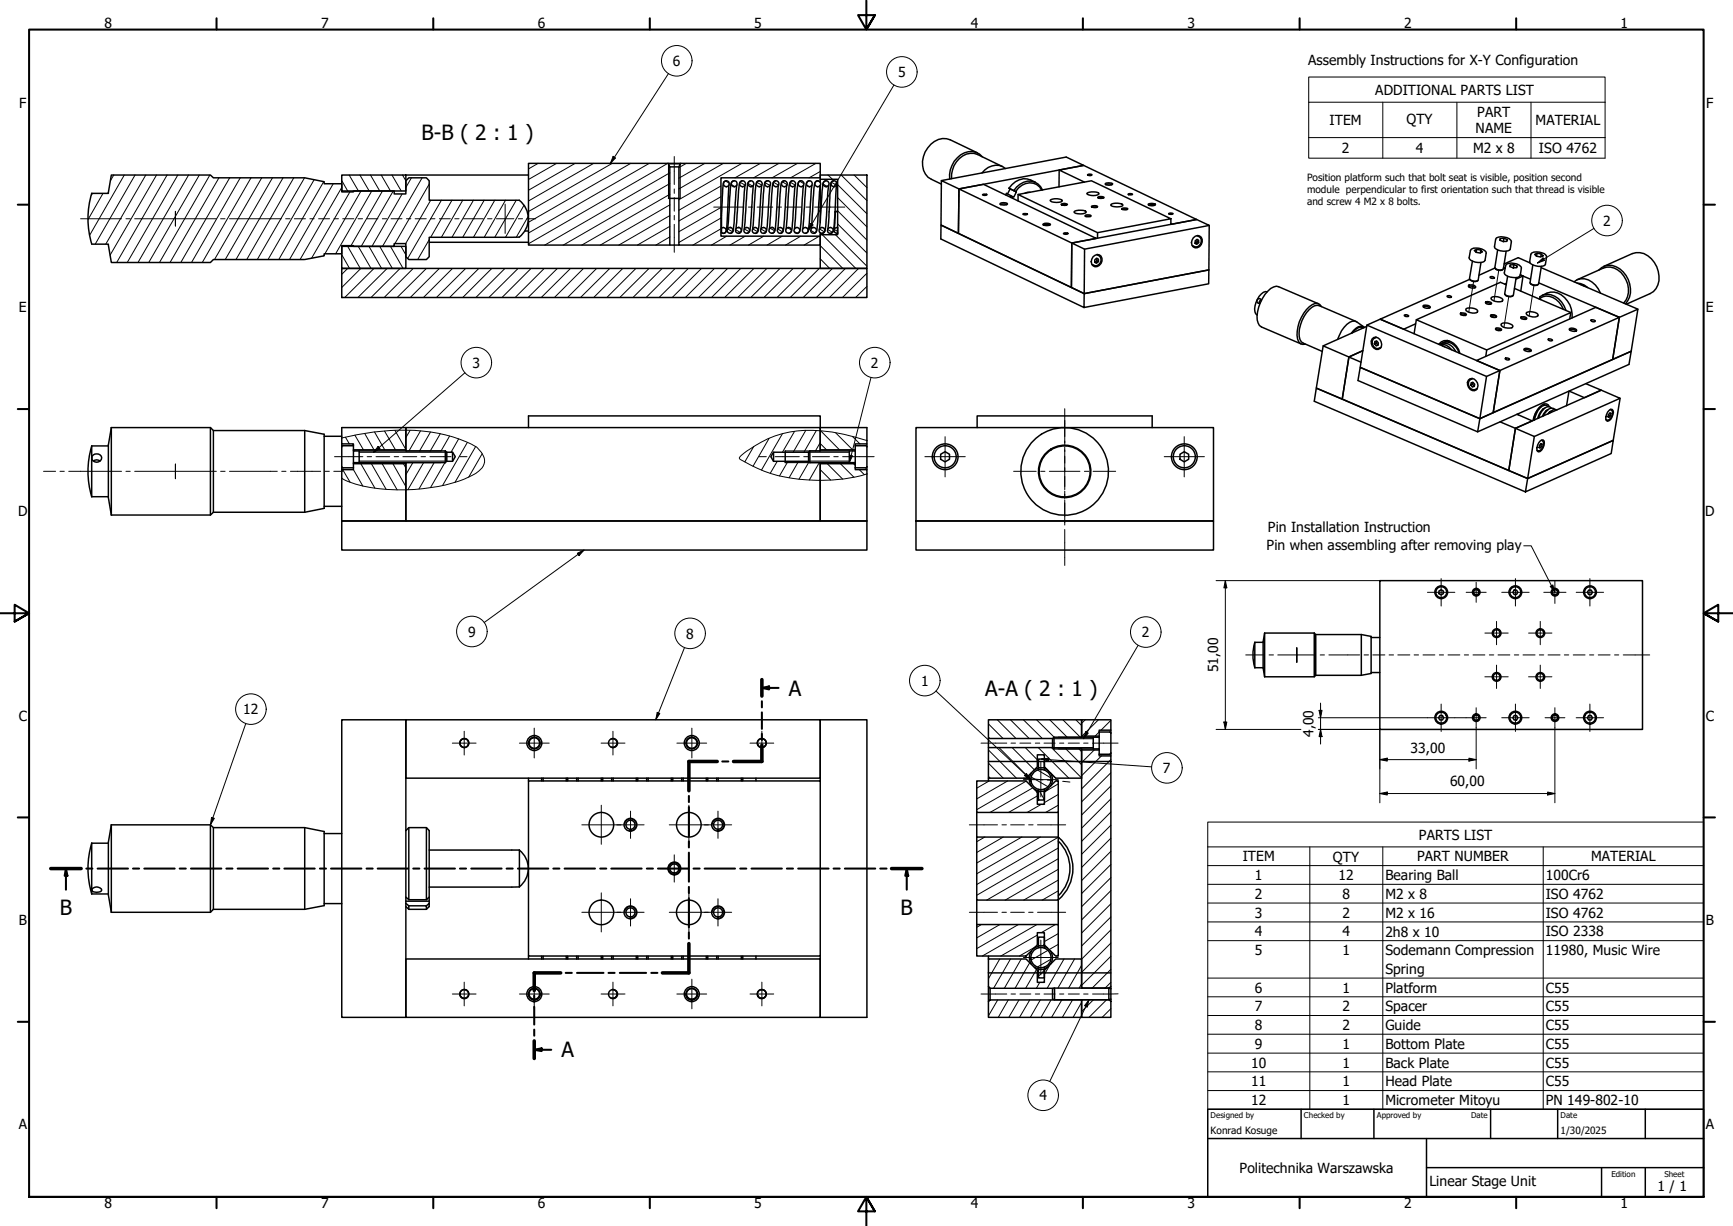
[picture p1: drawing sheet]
<svg xmlns="http://www.w3.org/2000/svg" width="594mm" height="420mm" viewBox="0 0 594 420" stroke-linecap="round" stroke-linejoin="round" font-family="sans-serif">
<defs><g id="words">
<g font-size="7.2">
<text x="144.5" y="48">B-B ( 2 : 1 )</text>
<text x="270.4" y="238.4">A</text>
<text x="337.7" y="238.7">A-A ( 2 : 1 )</text>
<text x="20.5" y="313.6">B</text>
<text x="308.7" y="313.6">B</text>
<text x="192.5" y="362.4">A</text>
</g>
<g font-size="4.8">
<text x="35.8" y="9.8">8</text>
<text x="110" y="9.8">7</text>
<text x="184.3" y="9.8">6</text>
<text x="258.6" y="9.8">5</text>
<text x="332.8" y="9.8">4</text>
<text x="407" y="9.8">3</text>
<text x="481.3" y="9.8">2</text>
<text x="555.6" y="9.8">1</text>
<text x="230.7" y="22.6">6</text>
<text x="448.4" y="22.4">Assembly Instructions for X-Y Configuration</text>
<text x="307.8" y="26.4">5</text>
<text x="471.4" y="32.4">ADDITIONAL PARTS LIST</text>
<text x="6.6" y="36.9">F</text>
<text x="506.4" y="40">PART</text>
<text x="584.9" y="36.9">F</text>
<text x="455.8" y="42.8">ITEM</text>
<text x="482.2" y="42.4">QTY</text>
<text x="505.8" y="45.7">NAME</text>
<text x="526.4" y="42.8">MATERIAL</text>
<text x="460" y="52.5">2</text>
<text x="485.4" y="52.4">4</text>
<text x="505" y="52.4">M2 x 8</text>
<text x="527.6" y="52.4">ISO 4762</text>
<text x="549.6" y="77.3">2</text>
<text x="6.5" y="106.9">E</text>
<text x="584.8" y="106.9">E</text>
<text x="162" y="126.1">3</text>
<text x="298.6" y="126.1">2</text>
<text x="6.2" y="176.9">D</text>
<text x="584.5" y="176.9">D</text>
<text x="434.7" y="182.3">Pin Installation Instruction</text>
<text x="434.2" y="188.4">Pin when assembling after removing play</text>
<text x="160.5" y="218.2">9</text>
<text x="235.3" y="218.9">8</text>
<text x="391.5" y="218.4">2</text>
<text x="417.6" y="230.4" transform="rotate(-90 417.6 230.4)">51,00</text>
<text x="315.7" y="235">1</text>
<text x="83.4" y="244.8">12</text>
<text x="6.4" y="246.9">C</text>
<text x="584.7" y="246.9">C</text>
<text x="450.3" y="252.6" transform="rotate(-90 450.3 252.6)">4,00</text>
<text x="483.6" y="257.9">33,00</text>
<text x="398.7" y="264.9">7</text>
<text x="497.1" y="269.5">60,00</text>
<text x="486.4" y="287.8">PARTS LIST</text>
<text x="426" y="295.2">ITEM</text>
<text x="456.9" y="295.3">QTY</text>
<text x="485.8" y="295.2">PART NUMBER</text>
<text x="545.4" y="295.2">MATERIAL</text>
<text x="430.2" y="301.6">1</text>
<text x="458.9" y="301.7">12</text>
<text x="474.9" y="301.7">Bearing Ball</text>
<text x="529.9" y="301.7">100Cr6</text>
<text x="430.2" y="308.1">2</text>
<text x="460.2" y="308.1">8</text>
<text x="474.9" y="308.1">M2 x 8</text>
<text x="529.9" y="308.1">ISO 4762</text>
<text x="6.4" y="316.9">B</text>
<text x="430.2" y="314.5">3</text>
<text x="460.2" y="314.5">2</text>
<text x="474.9" y="314.5">M2 x 16</text>
<text x="529.9" y="314.5">ISO 4762</text>
<text x="584.7" y="316.9">B</text>
<text x="430.2" y="320.9">4</text>
<text x="460.2" y="320.9">4</text>
<text x="474.9" y="321">2h8 x 10</text>
<text x="529.9" y="320.9">ISO 2338</text>
<text x="430.2" y="327.3">5</text>
<text x="460.2" y="327.3">1</text>
<text x="474.9" y="327.4">Sodemann Compression</text>
<text x="529.9" y="327.3">11980, Music Wire</text>
<text x="474.9" y="333.8">Spring</text>
<text x="430.2" y="340.2">6</text>
<text x="460.2" y="340.1">1</text>
<text x="474.9" y="340.3">Platform</text>
<text x="529.9" y="340.2">C55</text>
<text x="430.2" y="346.6">7</text>
<text x="460.2" y="346.6">2</text>
<text x="474.9" y="346.6">Spacer</text>
<text x="529.9" y="346.6">C55</text>
<text x="430.2" y="353">8</text>
<text x="460.2" y="353">2</text>
<text x="474.9" y="353.1">Guide</text>
<text x="529.9" y="353">C55</text>
<text x="430.2" y="359.5">9</text>
<text x="460.2" y="359.5">1</text>
<text x="474.9" y="359.5">Bottom Plate</text>
<text x="529.9" y="359.5">C55</text>
<text x="428.9" y="365.9">10</text>
<text x="460.2" y="365.9">1</text>
<text x="474.9" y="365.9">Back Plate</text>
<text x="529.9" y="365.9">C55</text>
<text x="356.3" y="377.1">4</text>
<text x="428.9" y="372.3">11</text>
<text x="460.2" y="372.3">1</text>
<text x="474.9" y="372.3">Head Plate</text>
<text x="529.9" y="372.3">C55</text>
<text x="428.9" y="378.8">12</text>
<text x="460.2" y="378.7">1</text>
<text x="474.9" y="378.7">Micrometer Mitoyu</text>
<text x="529.9" y="378.8">PN 149-802-10</text>
<text x="6.4" y="386.9">A</text>
<text x="584.7" y="386.9">A</text>
<text x="424.9" y="402">Politechnika Warszawska</text>
<text x="490" y="406.4">Linear Stage Unit</text>
<text x="568.2" y="408.1">1 / 1</text>
<text x="35.8" y="414.1">8</text>
<text x="110" y="414.1">7</text>
<text x="184.3" y="414.1">6</text>
<text x="258.6" y="414.1">5</text>
<text x="332.8" y="414.1">4</text>
<text x="407" y="414.1">3</text>
<text x="481.3" y="414.1">2</text>
<text x="555.6" y="414.1">1</text>
</g>
<g font-size="3.4">
<text x="448.1" y="62">Position platform such that bolt seat is visible, position second</text>
<text x="448.1" y="66.1">module perpendicular to first orientation such that thread is visible</text>
<text x="448.1" y="70.3">and screw 4 M2 x 8 bolts.</text>
<text x="415" y="388.5">Konrad Kosuge</text>
<text x="535" y="388.6">1/30/2025</text>
</g>
<g font-size="2.7">
<text x="415" y="383.3">Designed by</text>
<text x="447" y="383.3">Checked by</text>
<text x="472" y="383.3">Approved by</text>
<text x="504.3" y="383.1">Date</text>
<text x="535" y="383.1">Date</text>
<text x="552.4" y="403.3">Edition</text>
<text x="570.5" y="403.3">Sheet</text>
</g>
</g></defs>
<!-- layer: Hatch (ISO) -->
<g fill="none" stroke="#000" stroke-width=".34">
<path d="M39 60l-1.2 2M42.6 60l-11.9 20.6M46.3 60l-13.7 23.7M50 60l-13.7 23.7M53.7 60l-16 27.5M57.3 60l-17.3 30M61 60l-17.4 30M64.6 60l-17.3 30M68.3 60l-17.3 30M71.9 60l-17.2 30M119.7 60l3.2 5.4M123.4 60l3.2 5.4"/>
<path d="M127 60l3.2 5.4M130.7 60l3.2 5.4M134.4 60l3.1 5.4M138 60l1.1 2M184.5 56l-3.3 1.9M190.8 56l-9.6 5.5M197.2 56l-16 9.2M203.5 56l-22.3 12.9M209.9 56l-28.7 16.5M216.2 56l-35 20.2M222.6 56l-41.4 23.9M228.9 56l-47.7 27.5"/>
<path d="M229.6 59.2l-42.8 24.8M235.3 56l-2.6 1.4M241.6 56l-8.9 5.1M248 56l-15.3 8.7M254.3 56l-21.6 12.4M260.7 56l-8.7 4.9M267 56l-8.7 4.9M273.4 56l-8.7 4.9M279.7 56l-8.7 4.9M281.2 58.8l-3.8 2.1M283.8 60l1.6 1.4M288.4 60l8.8 8.7"/>
<path d="M292.8 60l4.4 4.3M31.7 66.3l-.4 .6M35.3 66.3l-5.1 8.9M75.1 60.9l-16.8 29.1M78.7 60.9l-16.7 29.1M82.4 60.9l-16.7 29.1M86 60.9l-16.7 29.1M89.7 60.9l-16.2 28M93.4 60.9l-16.2 28M97 60.9l-16.1 28M100.7 60.9l-16.1 28M104.4 60.9l-16.2 28"/>
<path d="M107.7 61.6l-15.8 27.3M111 62.2l-15.4 26.7M114.2 63l-14.9 25.9M117.2 64.2l-14.3 24.7M117.2 61.9l2 3.5M120 65.8l-13.2 22.7M123.8 65.4l-12.4 21.6M127.4 65.4l-12.3 21.6M131.1 65.4l-10.8 18.8M134.8 65.4l-11 19M137.9 66.5l-10.4 17.9M141 60.9l-1.9 3.3"/>
<path d="M144.7 60.9l-13.6 23.5M147.1 63.1l-11.7 20.4M147.6 68.6l-8.5 14.9M151.3 68.6l-11.5 20M154.9 68.6l-7.3 12.7M158.6 68.6l-7.3 12.7M162.3 68.6l-7.4 12.7M166 68.6l-7.4 12.7M169.6 68.6l-7.3 12.7M173.3 68.6l-7.3 12.7M177 68.6l-7.4 12.7M179.6 70.3l-6.3 11"/>
<path d="M181 74.2l-4 7.1M229.6 77.6l-11.1 6.4M229.6 73.9l-17.4 10.1M229.6 70.2l-23.8 13.8M229.6 66.6l-30.1 17.4M229.6 62.9l-36.5 21.1M247.1 78.4l-9.5 5.6M247.1 74.7l-14.4 8.4M247.1 71.1l-14.4 8.3M247.1 67.4l-14.4 8.3M247.1 63.7l-14.4 8.4M247.3 79.6l.6 .3"/>
<path d="M248.7 62l1.3 .8M249.4 78.5l1.7 .9M250.8 63.3l1 .6M252.2 78.7l1.6 1M253.7 62.5l1.7 .9M255.1 78.5l1.8 .9M256.4 62.8l1.6 1M258.1 78.5l1.6 .9M259.4 62.5l1.7 .9M260.9 78.5l1.7 1M262.3 62.6l1.6 .9M264 78.2l1.6 .9"/>
<path d="M265.2 62.5l1.6 .9M266.6 78.5l1.7 1M268.2 62.3l1.6 1M270 78.1l1.3 .7M270.9 62.5l1.7 .9M272.3 79.4l1 .5M274.1 62.1l1.5 .9M276.5 78.1l.2 .1M276.7 63.5l.6 .4M277.9 79l1.5 .8M280.3 62l.9 .5M280.9 78.5l1.7 1"/>
<path d="M282.2 63.1l1.3 .8M283.7 78.7l1.7 .9M285 62.5l1.7 .9M286 78.7l1.1 .6M287.1 76.8l10.1 9.9M287.1 72.2l10.1 10.1M287.1 67.7l10.1 10.1M287.1 63.3l10.1 10M111.1 87.4l-.2 .3M117.2 87.3l2.6 4.7M119.2 92l-2 2M119.2 84.4l4.3 7.6"/>
<path d="M122.8 84.4l4.4 7.6M123.7 92l-6.5 6.5M126.5 84.4l4.3 7.6M128.2 92l-10 10M130.2 84.4l4.3 7.6M132.7 92l-10 10M133.9 84.4l4.3 7.6M135.1 83.9l-.3 .5M137.2 92l-10 10M137.5 84.4l1.6 3M141.7 92l-10 10M146.2 92l-10.1 10"/>
<path d="M147.1 82.1l-3.9 6.8M150.6 92l-9.9 10M155.1 92l-9.9 10M159.6 92l-10 10M164.1 92l-10 10M168.6 92l-10 10M173.1 92l-10 10M177.6 92l-10 10M182.1 92l-10 10M186.6 92l-10 10M191.1 92l-10.1 10M195.6 92l-10.1 10"/>
<path d="M200 92l-9.9 10M204.5 92l-9.9 10M209 92l-10 10M213.5 92l-10 10M218 92l-10 10M222.5 92l-10 10M227 92l-10 10M229.6 81.2l-4.7 2.8M231.5 92l-10 10M236 92l-10.1 10M240.5 92l-10.1 10M244.9 92l-10 10"/>
<path d="M249.1 80.9l-5.2 3.1M249.4 92l-9.9 10M253.9 92l-10 10M255.5 80.9l-5.2 3.1M258.4 92l-10 10M261.8 80.9l-5.2 3.1M262.9 92l-10 10M267.4 92l-10 10M268.2 80.9l-5.2 3.1M271.9 92l-10 10M274.5 80.9l-5.2 3.1M276.4 92l-10 10"/>
<path d="M280.9 92l-10 10M280.9 80.9l-5.2 3.1M281.2 88.7l3.2 3.3M281.2 84.2l7.7 7.8M281.9 80.4l11.5 11.6M285.4 92l-10.1 10M286.4 80.4l10.8 10.8M289.8 92l-10 10M294.3 92l-9.9 10M297.2 98.1l-3.9 3.9M297.2 93.6l-8.4 8.4M118.4 149.8l1.4 2.3"/>
<path d="M121.7 149.1l2.9 5.1M123.7 158.9l4.8 8.4M125 148.6l3.2 5.6M127.3 158.9l5.1 8.8M128.4 148.1l3.5 6.1M131 158.9l5.1 9M131.8 147.7l3.8 6.5M134.7 158.9l4.4 7.8M135.4 147.5l3.7 6.5M138.3 158.9l.8 1.5M139 147.4l.1 .3M140.6 147.5l-1.5 2.5"/>
<path d="M141.5 158.5l-2.4 4.2M144.1 147.7l-3.9 6.8M145.2 158.5l-5.4 9.3M147.6 148.1l-3.8 6.4M148.8 158.5l-5.2 9.1M150.9 148.6l-3.4 5.9M152.5 158.5l-4.9 8.6M154.1 149.5l-2.9 5M157.2 150.4l-2.6 4.6M160.2 151.6l-8.5 14.8M163.1 153l-7.1 12.3M165.3 155.5l-4.6 8.1"/>
<path d="M258.4 153l-3.1 5.3M263.7 150.2l-5.6 9.6M266.4 158.1l-2.4 4.1M268.2 148.6l-7.2 12.5M270.1 158.1l-2.9 5M272.4 147.9l-4.2 7.1M273.7 158.1l-3.2 5.6M276.2 147.5l-4.3 7.5M277.4 158.2l-3.5 6.1M279.8 147.6l-4.2 7.4M280.9 158.5l-3.5 6M281.2 151.7l-1.7 2.8"/>
<path d="M281.2 152l2.1 2.2M281.3 147.6l6.5 6.6M283.6 158.9l5.3 5.3M286.4 148.3l5.9 5.9M288.1 158.9l4.6 4.7M292.2 149.6l2.6 2.5M292.6 158.9l.6 .6M117.5 161l2.5 4.3M121.2 161l3.2 5.6M281.2 164.4l-.2 .2M281.2 161l3.5 3.5M294.6 161l1.7 1.7"/>
<path d="M338.8 257l9.6 9.7M338.8 248.1l5.1 5M338.8 252.6l.5 .5M341.9 246.7l6.4 6.4M342.5 256.2l9.8 9.9M346.4 246.7l6.4 6.4M347 256.2l7.6 7.6M350.8 246.7l6.5 6.4M351.5 256.2l4.1 4.2M355.3 246.7l6.1 5.9M355.9 256.2l10.5 10.5M359.9 246.7l5.9 5.9"/>
<path d="M360.4 256.2l10.4 10.4M364.4 246.7l5.9 5.9M365.4 256.6l5.4 5.5M368.8 246.7l2 1.9M369.8 256.6l1 1M372 246.7l-1.2 1.2M375.1 257l-4.3 4.3M376.6 246.7l-5.7 5.6M376.8 250.9l-1.4 1.4M377.6 259.1l-6.8 6.8M380.8 246.9l-3.4 3.3M338.8 266l.6 .7"/>
<path d="M338.8 261.5l5.1 5.2M339.1 267.6l-4.3 2.5M345.4 267.6l-10.6 6.2M351.8 267.7l-17 9.8M353.5 266.3l5.7 3.3M354.1 270l-14.7 8.4M355.6 272.8l-9.8 5.6M355.7 263.9l4.5 2.7M356.4 271.2l1.6 2.8M357 275.6l-4.9 2.8M357.8 261l.2 .3M358 262.8l3.9 3.9"/>
<path d="M362.8 275.9l-4.3 2.5M362.8 272.3l-4.8 2.8M362.8 268.6l-4.5 2.7M380.8 278.3l-10 10M380.8 273.8l-10 10M380.8 269.3l-10 10M380.8 264.8l-10 10M380.8 260.3l-10 10.1M337.6 286.9l-2.8 1.6M343.9 286.9l-9.1 5.2M350.3 286.9l-15.5 8.9M356.6 286.9l-21.8 12.5"/>
<path d="M362.8 297.9l-18.2 10.6M362.8 294.3l-24.5 14.2M362.8 290.6l-28 16.2M362.8 286.9l-28 16.2M380.8 296.3l-10 9.9M380.8 291.8l-10 10M380.8 287.3l-10 10M380.8 282.8l-10 10M336.4 316.8l-1.6 1M342.8 316.8l-8 4.6M349.1 316.8l-14.3 8.3M355.5 316.8l-18.8 10.8"/>
<path d="M361.8 316.8l-4.9 2.8M362.8 320l-4.8 2.7M362.8 305.3l-5.5 3.2M362.8 301.6l-11.8 6.9M380.8 309.7l-10 10.1M380.8 318.7l-10 10M380.8 314.2l-10 10M380.8 305.2l-10 10.1M380.8 300.8l-10 9.9M339.1 328.7l-.3 .4M342.7 328.7l-3.9 6.7M346.4 328.7l-5.8 10"/>
<path d="M350.1 328.7l-5.8 10M353 329.9l-5 8.8M354.9 324.5l-5.5 3.1M355.3 332.2l-3.7 6.5M355.6 320.5l-12.5 7.1M356.4 336.7l-1.1 2M358 332.5l-2 2.1M358 323.6l-.6 .5M359.2 325.7l-5.8 3.3M360 330.6l-2 3.3M360.2 328.8l-4.5 2.6M362.8 327.3l-.7 .3"/>
<path d="M362.8 323.6l-3.1 1.8M364.7 328.7l-5.7 10M368.4 328.7l-5.8 9.9M370.8 330.8l-4.5 7.8M370.8 337.2l-.8 1.4M380.8 336.7l-2 1.9M380.8 332.2l-6.4 6.4M380.8 327.7l-10 10M380.8 323.2l-10 10M342 342.7l-3.2 5.4M345.6 342.7l-3.4 6M349.3 342.7l-3.5 6"/>
<path d="M353 342.7l-3.5 6M356.6 342.7l-3.4 6M360.3 342.7l-3.4 6M364 342.7l-3.5 6M367.7 342.7l-3.5 6M370.8 343.5l-2.9 5.2M374.8 342.6l-4 4.1M379.3 342.6l-6 6.1M380.8 345.7l-3 3"/>
</g>
<!-- layer: Visible (ISO) -->
<g fill="none" stroke="#000" stroke-width=".51">
<path d="M117.2 60h21.9v5.4h-21.9zM139.1 60h42.1M181.2 56h47.8l.6 1.2v26.8h-48.4zM229 56h4.3M229.2 56.1h4M229.6 57.2h3.1M233.3 56h47.9v4.9h-34.1v20h34.1v3.1h-48.5v-26.8zM281.2 60h16v32h-16v-11.6h5.9v-19h-5.9zM335 52.4l-9.2-4.5a6.4 6.4 0 0 0-7.8 2.8 7.7 7.7 0 0 0 .1 10l4.6 2.4M336.7 53.8a5.5 5.5 0 0 0-8.5 .3 9.1 9.1 0 0 0-2.6 7.3M343.6 57.1l-8.5-4.2a6.8 6.8 0 0 0-8.6 5.4l-.3 3M344.7 57.8a5.5 5.5 0 0 0-8.1 1.5"/>
<path d="M363.1 58.3l-.1 5.8M372.8 59.9l.8-.2 .7 .2a1.01 1.01 0 0 1-1.5 0zM178 68.6a8 8 0 0 1 0 12.6M178.1 68.6h-31v-6.6l-.9-1.1h-6.1l-1 1.1v4.5h-4v-1.1h-13.9v.4h-4v-2.8h-6.1v-.7l-6.6-1.4h-31.3l-1.1-.9h-33.9l-1.1 6.3h-5.7a30.1 30.1 0 0 0 .1 17.3l5.6 .1 1.1 6.3h33.9l1.1-1.1h31.3l6.6-1.2v-.7h6.1v-2.8h4v.2h13.9v-.9h4v4.5l1 .9h6.1l.9-.9v-6.7h31M180 79.2h1.2M180.9 72.9h.3M181 76.8h.2M229.2 68h4M249 62a1.63 1.63 0 0 0-1.2 2l-.5 9.8v6a1.02 1.02 0 0 0 1.6-.5 1.02 1.02 0 0 0-.9-1.3l-.7 .1M249.9 63.4l-.9 15.4-.4 .9-.6 .3M251.7 62l-.8 .3a39.7 39.7 0 0 0-1 9.9l-.5 6.2M252.5 63.5l-1 14.8a1.44 1.44 0 0 1-1.2 1.7"/>
<path d="M254.5 62l-.6 .2a9.8 9.8 0 0 0-.9 5.7l-.7 10.5M255.4 63.5l-1.1 14.8a1.54 1.54 0 0 1-1.2 1.7M257.3 62a2.04 2.04 0 0 0-1.1 2.5l-1.1 13.9M258.3 63.5l-1.1 14.7a1.49 1.49 0 0 1-1.1 1.7M260.3 62l-.6 .1a10.4 10.4 0 0 0-.9 5.8l-.8 10.6M261.1 63.5l-1.1 14.8a1.56 1.56 0 0 1-1.1 1.7M263.3 62l-.7 .1-.3 .4-.4 1.1-1 14.8M264 63.5l-1.1 14.8a1.56 1.56 0 0 1-1.2 1.7M265.9 62a2.04 2.04 0 0 0-1.2 2.5l-1 13.9M266.9 63.5l-1.2 15.3a1.14 1.14 0 0 1-1.1 1.1M268.9 62a1.44 1.44 0 0 0-1.2 1.7l-1.1 14.8M269.7 63.5l-.7 9.1a19.3 19.3 0 0 1-.8 7.1l-.6 .2"/>
<path d="M271.7 62a2.14 2.14 0 0 0-1.3 2.5l-.9 13.9M272.6 63.5l-1.1 14.7a1.58 1.58 0 0 1-1.1 1.8M274.6 62a1.36 1.36 0 0 0-1.2 1.7l-1 14.7M275.5 63.5l-1.1 14.8a1.56 1.56 0 0 1-1.2 1.7M277.4 62a1.47 1.47 0 0 0-1.1 1.7l-1.1 14.7M278.3 63.5l-1 13.9a2.45 2.45 0 0 1-.9 2.5l-.3 .1M280.3 62a1.47 1.47 0 0 0-1.2 1.7l-1 14.7M281.2 63.5l-1 13.9a2.63 2.63 0 0 1-.9 2.5l-.3 .1M281.2 61.4v1M281.2 63.7v12.5M281.2 79.7v.7M283.1 62a1.33 1.33 0 0 0-1.1 1.7l-1.1 14.7"/>
<path d="M284 63.5l-1 14.8a1.56 1.56 0 0 1-1.2 1.7M285.8 62l-.4 .1a7.9 7.9 0 0 0-.9 5l-.7 11.3M286.3 78.1l.8-.1v1.9a1 1 0 0 1-1.1-.5 1 1 0 0 1 .3-1.3zM286.8 63.4l-1 14.9a1.56 1.56 0 0 1-1.1 1.7M287 79.9h.1M287.1 72.4l-.8 .2-.3 5.9M322.7 61.9l6 2.8-.2 15.3-5.9-2.9zM322.7 61.9l42.8-8.1 6 2.9-42.8 8M328.7 64.7l8.4-1.5 38.7 18.5-8.4 1.6zM328.7 64.7l-.2 15.3 38.8 18.5 .1-15.2-.1 15.2 4.4 2.1 42.7-8.1 .1-15.2M336.9 66.7l.9-.2 .5 .3-.7 .2zM342.9 69.7l.4-.2a2.16 2.16 0 0 1 2.1 .4l-1.2 .4-1.2-.2z"/>
<path d="M343.1 70.1l.7-.2 1.3 .2M344.8 66.8l.2-.5 1.6 .8-.1 .6M345.9 64.5l.4 .2-.9 1.8M345.9 64.5l2.3 1.1M346.3 64.7l2.1 1.1M346.6 67.1l.6 .3-.1 .5M348.2 65.6l.2 .2-.9 1.7-.3-.1M349 66.7l25.1-4.7 27.3 13-25.2 4.7zM349 66.7v2.2M350.7 73.3l1-.1 .5 .2-1.2 .2zM353.1 65.9l-1.8 .3M355 62.5a6.1 6.1 0 0 0-9.1 2"/>
<path d="M357.1 65.1a4.7 4.7 0 0 0-8-.7l-.9 1.2M357.4 65.1a5.2 5.2 0 0 0-8.9-1l-1 1.2M357.6 76.8l1.1-.3 1.4 .4a2.26 2.26 0 0 1-2.6 0zM357.8 77.1l.7-.2 1.3 .3M360 68.7a3.9 3.9 0 0 1 4.2 0 3.4 3.4 0 0 1-4 .2zM363.7 70l.7-.2a1.32 1.32 0 0 1 1.5 .3l-.9 .3zM364 70.3l.8-.2 .8 .2M364.6 79.9l1-.1 .5 .3-.7 .2-.8-.2zM368.2 72.6a4.1 4.1 0 0 1 4.2 0 3.2 3.2 0 0 1-4.1 .3zM371.7 62.4l-8.6-4.1 8.4-1.6 38.7 18.5-8.4 1.6-.4-.2M372.1 73.8l.5-.2a1.04 1.04 0 0 1 1.4 .5l-1.4 .2-.7-.3zM372.2 74.2l.8-.2 .8 .2"/>
<path d="M372.6 66.3a4.1 4.1 0 0 1 4.1 0 3.2 3.2 0 0 1-4 .3zM374.1 70.8l.7-.3a1.13 1.13 0 0 1 1.4 .4l-.9 .3zM374.2 71l1-.4 1 .4M376.2 79.7v1.9M376.5 67.5l.4-.1a1.19 1.19 0 0 1 1.6 .4l-1.6 .2-.6-.3zM376.6 67.9l.8-.2 .7 .2M379 62.8l1-.1 1.4 .3a2.26 2.26 0 0 1-2.6 .1zM379.2 63.3l1.2-.3 .7 .4M381 70l2.2-.4 1.7 .6a3.4 3.4 0 0 1-4 .3l-.2-.3zM384.7 71.4l.4-.1a1.13 1.13 0 0 1 1.5 .4l-1.5 .2-.6-.3zM384.8 71.8l.8-.2 .7 .2M386.7 66.5l.7-.2 .8 .2-.4 .3z"/>
<path d="M393.7 69.9l1.1-.2 1.3 .4a2.03 2.03 0 0 1-2.5 0zM393.8 70.3l.7-.2 1.4 .2M400.6 73.2l.7-.2 .8 .2-.4 .2zM401.4 75v1.9M117.2 92h180v10h-180zM117.2 84.4h21.9v7.6h-21.9zM147.1 83h34.1M229.6 84h3.1M371.8 85.4l42.7-8.1-4.3-2.1-42.8 8.1 4.4 2.1-.1 15.2-49.1-23.5-.1 4.8 49.1 23.5 42.7-8.1 .1-4.8-42.7 8.1-.1 4.8M374.5 90.9h.3M374.7 88a1.79 1.79 0 0 1 2.6-.4 1.79 1.79 0 0 1 .1 2.7 1.76 1.76 0 0 1-2.4 1 1.76 1.76 0 0 1-.7-2.5zM375.3 89.1l.6-.6 .7 .3v.8l-.7 .5-.6-.2z"/>
<path d="M375.3 89.9h.1M375.3 89.9l.6 .2M376 89.4l-.7 .5M376 87.2a1.94 1.94 0 0 1 1.3 2.8 1.94 1.94 0 0 1-3 .7M376 89.4l.6 .2M376 88.6v.8M376.3 87.2l.2 .3M408.9 84.4h.3M409.1 81.5a1.79 1.79 0 0 1 2.6-.3 1.79 1.79 0 0 1 .1 2.6 1.76 1.76 0 0 1-2.4 1 1.76 1.76 0 0 1-.8-2.5zM409.7 82.5l.6-.5 .6 .3v.9l-.6 .5-.6-.3zM409.7 83.4h.1M409.8 83.4l.5 .3"/>
<path d="M410.3 80.8a1.94 1.94 0 0 1 1.3 2.7 1.94 1.94 0 0 1-2.9 .7M410.4 82.8l-.6 .6M410.4 82.1v.7M410.4 82.8l.5 .4M410.7 80.7l.1 .3M434.4 100a3.2 3.2 0 0 0-3.4 2.6 4.2 4.2 0 0 0 0 5.4M503.6 97.7a2.05 2.05 0 0 1 2.3 .7 1.78 1.78 0 0 1-2.5-.4zM503.6 98.3a1.33 1.33 0 0 1 1.9 .4M503.8 95.7l-30.7 13.7 8.1 3.4 4.1-1.8M503.9 95.8a2.14 2.14 0 0 0 2.6 .4M504.4 85.4a4.4 4.4 0 0 1 5.1 1.1l-.4 2.7a3.9 3.9 0 0 1-4.9 0l-.6-.8 .5-2.5zM504.8 89.5l-1.1 6a2.23 2.23 0 0 0 3 .5l1-6"/>
<path d="M505.4 85.8l.8-.4 1.4 .3 .6 .6-.8 .4-1.4-.2zM506.2 85.4l-.2 1.1M507.6 85.7l-.1 1M510.8 94.9a1.27 1.27 0 0 1 1.5 .3 .98 .98 0 0 1-1.5-.3zM512.4 91.9l-5.4 2.4M512.5 91.9a2.14 2.14 0 0 0 2.7 .5M513 81.5a3.7 3.7 0 0 1 5.1 1.4l-.4 2.5a4 4 0 0 1-4.9-.1l-.4-.4-.1-.4 .4-2.4zM513.4 85.6l-1 6.1a2.04 2.04 0 0 0 3 .4l.9-6M514.3 81.8l1.3-.2 1.2 .5-.2 .6-1.3 .1-1.1-.5zM514.3 81.8l-.1 .5M515.4 91.7l.5 .3M515.6 81.6l-.2 1.2"/>
<path d="M516.3 97.6l-2-.8-28.8 12.8 24.2 10.3 28.8-12.8-.4 2.2M516.4 97.1l-.5 .3M516.4 90.5a4.7 4.7 0 0 1 5.1 1.1l-.4 2.8a3.8 3.8 0 0 1-4.8-.1l-.6-.8zM516.8 94.7l-1 6a2.15 2.15 0 0 0 3 .4l.9-6M517.7 90.8l1.3-.1 1.1 .5-.1 .5-1.3 .1-1.1-.4zM517.7 90.8l-.1 .6M519 90.7l-.2 1.1M519.2 98.8l19.3 8.3M522.1 94.6l-1-.4 3.5 1.5M522.1 94.6l-2.4 1.1M522.1 94.6l-.8 5.1M524.4 90.1l-4-1.8-4.8 2.2"/>
<path d="M524.6 97.1a2.03 2.03 0 0 0 2.6 .4M524.9 86.9a4.2 4.2 0 0 1 5.3 .9l-.4 2.7a2.59 2.59 0 0 1-3.4 .6 2.22 2.22 0 0 1-2-1.4zM525.5 90.8l-1 6a2.12 2.12 0 0 0 2.9 .5l1-6M526.1 87.2l.8-.4 1.4 .2 .7 .7-.9 .4-1.4-.3zM526.9 86.8l-.2 1M527.5 96.9l27.6 11.9-2.3 14.4-40.9 18.2 2.3-14.4-41.1-17.6-4.5 2-2.3 14.5 41 17.6 4.6-2.1 2.3-14.4-4.6 2-41-17.6M528.3 91.7l33.2 14.3M528.3 87l-.1 1M539.6 96.6a5.1 5.1 0 0 1 7.3 1.1l1.7 2.7M540.6 95.9l9.1-4a6.2 6.2 0 0 1 7.7 4 6.9 6.9 0 0 1-.8 8M540.6 97l2.5 .7 1.2 .8M541.7 97.5l1.5 .6"/>
<path d="M548.1 92.6a5.4 5.4 0 0 1 8.3 .5 8.2 8.2 0 0 1 .8 11M549.8 91.3l9.8-4.4a7.2 7.2 0 0 1 8.9 6.1 6.3 6.3 0 0 1-2.8 7.6l-8.2 3.6M432.4 103l-.2-.5-.4-.2-.5 .1-.4 .4 .2 1 .5 .2 .5-.3M432.4 102.8l-.5 .2-.2 .9M452 104.1l-13.7-5.8a3.6 3.6 0 0 0-3.6 1.4 12.3 12.3 0 0 0-3.4 11l.4 .8 .7 .6 13.7 5.8M453 105.1a2.02 2.02 0 0 0-3.1-.7 12.5 12.5 0 0 0-5.1 11.8 2.07 2.07 0 0 0 2.7 1.8M453.6 118.5l8.8 3.8-2.3 14.5-8.9-3.8zM464.8 110.2l-12.6-5.4a3.4 3.4 0 0 0-3.4 1.4 11.6 11.6 0 0 0-3.2 10.2l.5 .7 .6 .5 6.6 2.8M467.4 112.4a2.38 2.38 0 0 0-3.1 .9l-.8 .8M467.6 112.1l-2.5-1.8a2.77 2.77 0 0 0-3.4 .9 11.6 11.6 0 0 0-3.2 5.1M467.7 112.2a2.18 2.18 0 0 0-2.9 .3l-1.6 1.7M468.5 111.9l-14.9 6.6"/>
<path d="M470.3 116.2a2 2 0 0 1 2.4-.3 2 2 0 0 1 .9 2.1 1.66 1.66 0 0 1-1.3 1.8 1.66 1.66 0 0 1-1.9-1.1l-.3-.9zM471.3 117l.7-.1 .5 .6-.1 .8-.7 .2-.5-.7zM471.6 115.5l-.2 .2M471.7 117.5l.6 .7M471.9 116.9l-.2 .6-.5 .3M471.9 115.6a1.9 1.9 0 0 0-1.3 2.6 1.9 1.9 0 0 0 2.8 .8M472.4 118.2l-.7 .3M473 119.2l.3 .1M481.4 108a1.27 1.27 0 0 1 1.5 .2 .98 .98 0 0 1-1.5-.2zM485.5 109.6l-.7 4.7M487.8 104.9a1.94 1.94 0 0 1 2.5 .4 1.78 1.78 0 0 1-2.5-.4zM488.1 105.3l.4-.4a1.25 1.25 0 0 1 1.5 .7"/>
<path d="M493.2 118a3.7 3.7 0 0 1 6 .6l.8 1.1 .4 1.4M493.3 118a4.2 4.2 0 0 1 5.7 2.4M493.4 118a4.3 4.3 0 0 1 4.2 1.9M494.1 117.7a4.3 4.3 0 0 1 6.1 3.2M494.4 118.5l.8 .4M496.1 101.5a1.27 1.27 0 0 1 1.5 .2 .98 .98 0 0 1-1.5-.2zM496.3 116.7l-.6 .3M496.8 116.9l-1.9 .4M500.6 107.5l.7-.3 1.1 .2 .3 .5-.4 .2a1.58 1.58 0 0 1-1.7-.6zM500.8 107.9a.98 .98 0 0 1 1.5 .2M502.6 105.8a3.9 3.9 0 0 1 3.9 .7v.3a3.2 3.2 0 0 1-4-.6zM509.4 103.4l1.6 .2 .3 .5a1.67 1.67 0 0 1-2.1-.4z"/>
<path d="M509.5 104a.98 .98 0 0 1 1.5 .2M509.7 119.9l-.4 2.2M511 108.4l.3-.3a1.15 1.15 0 0 1 1.6 .6M511.1 108a1.46 1.46 0 0 1 1.9 .6 1.67 1.67 0 0 1-2.1-.4zM511.2 102a3.5 3.5 0 0 1 4 .7v.3a3.2 3.2 0 0 1-4.1-.7zM511.3 108.6l1.3 .2M512.6 112.7a1.37 1.37 0 0 1 2.1 .4 1.65 1.65 0 0 1-2.1-.4zM512.9 113a.98 .98 0 0 1 1.5 .3M514.7 111a3.5 3.5 0 0 1 3.9 .7v.3a3.2 3.2 0 0 1-4.1-.7zM515.9 100.9a2.14 2.14 0 0 0 2.7 .5M521.3 108.8l.2-.2a1.46 1.46 0 0 1 1.9 .7 1.67 1.67 0 0 1-2.1-.5zM521.5 109.2a.98 .98 0 0 1 1.5 .3"/>
<path d="M522.6 119.5l.5-.1a1.82 1.82 0 0 1 1.9 .8 2 2 0 0 1-2.6-.5zM523.3 107.1a3.8 3.8 0 0 1 3.9 .7l.1 .4a3.2 3.2 0 0 1-4.1-.8zM527.9 102.2a5.2 5.2 0 0 1 7.4 2.6l.6 1.2M527.9 102.2l.2 .5M527.9 102.2v-.5a5.5 5.5 0 0 1 7.4 1.8l1.5 2.9M527.9 102.3l-.3 .2M528.6 101.3a5.9 5.9 0 0 1 8.7 1.9 8.5 8.5 0 0 1 1.6 5.7M530.8 116.2a1.13 1.13 0 0 1 1.4 .5 1.18 1.18 0 0 1-1.5-.3zM538.2 112.6l.5-.2a1.82 1.82 0 0 1 1.8 .9 2.04 2.04 0 0 1-2.6-.5zM538.2 113.2a1.27 1.27 0 0 1 1.9 .3M545.5 109.6a1.04 1.04 0 0 1 1.4 .6 1.18 1.18 0 0 1-1.6-.4zM555.1 108.8l6.4-2.8-2.3 14.4-6.4 2.8z"/>
<path d="M462.4 122.3l4.8-2.1-4.8 2.1 4.1 1.8M462.4 122.3l-2.3 14.5 57.1 24.5 2.3-14.5-2.3 14.5 6.5 2.7 29.3-13.1 2.4-14.4M503.4 130.3a2.01 2.01 0 0 1 2.3-.3 2.01 2.01 0 0 1 1 2.1 1.66 1.66 0 0 1-1.4 1.8 1.66 1.66 0 0 1-1.9-1.1l-.4-1.8zM504.3 131.2l.7-.2 .5 .7-.1 .7-.7 .2-.5-.7zM504.6 129.7l-.2 .2M504.8 131.7l.5 .6M504.8 129.7a1.94 1.94 0 0 0-1.2 2.7 1.94 1.94 0 0 0 2.8 .8M504.9 131l-.1 .7-.6 .2M505.4 132.3l-.7 .3M506 133.4h.2M506.2 123.5l40.9-18.2 8 3.5-40.9 18.2zM509.6 129l-2.3 14.5 51.9-23.1-.8 4.5-51.9 23.1-41-17.6 .8-4.5 41 17.6-.8 4.5"/>
<path d="M515.9 122.9a.96 .96 0 0 1 1.6 .3 1.18 1.18 0 0 1-1.6-.3zM522.6 120.1a1.27 1.27 0 0 1 2 .3M527.7 139.8l-.1 .3M527.8 139.7v.2M528.4 139.4a5.9 5.9 0 0 0-2.6 4.6M529.1 138.5l.4 .4M529.5 139.9a5 5 0 0 0-2.4 3.5M530.7 139.4l-.3-.3a1.79 1.79 0 0 0-2.5 .7 9.8 9.8 0 0 0-1.9 4.1M531.1 139.4a1.5 1.5 0 0 0-2.5-.6 8.5 8.5 0 0 0-3.1 5.3M531.8 139.9a1.57 1.57 0 0 0-2.4 .1 7 7 0 0 0-2 3.3M537.8 134.1l-.8 4.9M543.6 131.5l5.3 2.2-5.7 2.6-5.3-2.3"/>
<path d="M31.5 152.9a30 30 0 0 0 0 17.4M31.9 155.9a1.67 1.67 0 0 1 2-.2 1.67 1.67 0 0 1 .8 1.8 1.69 1.69 0 0 1-2 .8 1.69 1.69 0 0 1-1.1-1.9zM32 158a1.9 1.9 0 0 1 2.3 0M37.1 152.8h-5.7v17.4h5.7M38.2 146.5l-1.1 6v18l1.1 6M38.2 146.5v30M38.2 146.5h33.9M72.1 146.5l1.1 1.1h31.3M72.1 146.5v30M73.2 147.6v28M104.5 147.6l6.6 1.2v25.4l-6.6 1.4h-31.3M104.5 147.6v28"/>
<path d="M111.1 149.5h6.1M117.2 152.1v8.9M117.2 160l.4 .4M117.5 152.8h3.7M117.6 152.7l-.4 .4M121.2 158.9h17.9v9M121.2 152.8v7.5M121.2 154.3l.2 .2h31.3M123.1 154.5v4M139.1 147.4v6.9l.2 .2M139.1 147.4v-.9h142.1v1.1M139.1 147.4v-.9h-21.9v5.6h4v.7"/>
<path d="M139.1 147.4v6.8h-17.9M139.1 154.3v.2M139.1 158.5v9.4M139.3 158.5l-.2 .2M152.7 154.5l.5 .5v3l-.5 .5M152.7 158.5h-31.3l-.2 .3M152.7 154.5v4M153.1 155h2l1 1.5-1 1.6h-2M155.1 155v3.1M181.2 146.5v-4h100v4M265.2 155v3.1M269.2 154.5v4"/>
<path d="M277.2 155h-12l-1 1.5 1 1.6h12M277.6 154.5l-.4 .5v3l.4 .5M277.6 158.5h15.4l.2 .3M277.6 154.5v4M281 158.5l.2 .2v5.9M281.2 147.6v6.7l-.2 .2M281.2 147.6v6.6h12M281.2 147.6v-1.1h16v5.6h-4v.7M281.2 154.3v.2M281.2 158.5v.2M291.1 154.5v4M293.2 154.3l-.2 .2h-15.4"/>
<path d="M293.2 158.9h-12v5.7M293.2 152.8v7.5M293.2 152.8h3.5M296.8 152.7l.4 .4M297.2 160l-.4 .4M297.2 152.1v8.9M314 146.5h102v32h-102zM322.5 155.7l1.5-.9 1.5 .9v1.7l-1.5 .9-1.5-.9zM335 146.5v-4h60v4M404.5 155.7l1.5-.9 1.5 .9v1.7l-1.5 .9-1.5-.9zM520 142l5.3 2.3-5.8 2.5-5.3-2.2M520.5 141.8l-.1 .4"/>
<path d="M526 149.6l29.4-13.1-6.5-2.8-29.4 13.1 6.5 2.8-2.3 14.4-72.5-31-.7 4.5 72.4 31.1 29.4-13.2 .7-4.5-29.3 13.1-.8 4.6M527.7 152.7l.8 .3M528 151.1l1-.3a2.93 2.93 0 0 1-1.6 4.1l-.4-.2a3.2 3.2 0 0 1 1-3.6zM528.2 152.1l.4 .2M528.3 152l.3 .3-.1 .7-.5 .6-.4-.2 .1-.8zM528.4 150.9a1.82 1.82 0 0 1 .2 2.9 1.24 1.24 0 0 1-1.7 .5M528.8 140.3v.3M529 140.2v.2M530 140.8l-.1 .3M530.1 140.7l.1 .2M530.7 140.4a4.1 4.1 0 0 0-2 2.3M531.1 141.3v.3"/>
<path d="M531.2 141.1l.1 .3M531.8 140.9l-.6 .2-.6 .8M533 140.3a2.06 2.06 0 0 0-3.1 .8l-.9 1.5M533.7 140.5a1.54 1.54 0 0 0-2 .5l-.7 .7M551.4 142.2l.7 .3M551.7 140.6l.5-.3h.4a2.96 2.96 0 0 1-1.5 4.1 1.65 1.65 0 0 1-.4-2.4zM551.9 141.5l.4 .2-.2 .8-.5 .5-.4-.1 .2-.8zM551.9 141.5l.4 .2M552 140.3a1.82 1.82 0 0 1 .2 2.9 1.12 1.12 0 0 1-1.7 .6M73.2 175.6l-1.1 .9h-33.9M111.1 173.5h6.1M117.2 178.5h180v10h-180z"/>
<path d="M117.5 160.3h3.7M121.2 160.3v.7h-4v17.5M139.1 167.9v10.6h-21.9M281.2 164.6v13.9h-142.1v-10.6M293.2 160.3v.7h4v17.5h-16v-13.9M293.2 160.3h3.5M314 178.5h102v10h-102zM473 199h90.1v51h-90.1zM433.5 217l-.5 2.9v9.1l.5 2.9M433.5 217v14.9M433.5 217h17M450.5 217l.5 .5h15.7"/>
<path d="M450.5 217v14.9M451 217.5v13.9M466.7 217.5l3.3 .6v12.7l-3.3 .6h-15.7M466.7 217.5v13.9M470 218.5h3M493.3 202.5l.7-.4 .8 .4v.9l-.8 .5-.7-.5zM519 202.2h.9l.4 .8-.4 .8h-.9l-.4-.8zM544.6 202.2h.9l.4 .8-.4 .8h-.9l-.4-.8zM430.1 220.1v8.7M430.1 228.8h2.9M430.1 220.1h2.9M430.2 220.1a15 15 0 0 0 0 8.7"/>
<path d="M451 231.4l-.5 .5h-17M470 230.5h3M117.2 246.7h21.9v102h-21.9zM139.1 246.7h142.1v20h-142.1zM209.5 253.3a1.49 1.49 0 0 1 2 1.3 1.49 1.49 0 0 1-2 1.4M338.8 256.2v4.8h16.8v-2.3h2.4v2.3M338.8 253.1v3.1h22.1M361.3 252.6l-.5 .6v2.9l.5 .5M361.3 252.6v4M361.3 256.6h15.3M361.3 252.6h15.3M370.6 252.6l.2-5.9h-32v6.4h22.1"/>
<path d="M370.6 256.6l.2 4.4h-14.8M370.8 252.5v.1M370.8 256.6v.2M374.8 252.6v4M376.6 256.6l.2 .3M376.8 252.5l-.2 .2M376.8 257h-6v9.7h-8.9l-3.9-3.9v-1.8M376.8 250.9v-.7h4v-3.5h-10v5.6h6M376.8 258.5v.6h4v1.9M376.8 250.9h3.6l.4 .4M376.8 250.9v7.6M380.8 250.2v8.9"/>
<path d="M380.8 258.1l-.4 .4h-3.6M493.6 245.2h.9l.4 .8-.4 .7h-.9l-.5-.7zM519 245.2h.9l.4 .8-.4 .7h-.9l-.4-.7zM544.6 245.2h.9l.4 .8-.4 .7h-.9l-.4-.7zM181.2 267.6h100v60h-100zM181.2 266.7v.9M185.7 266.7v1M186.2 266.7v1M194.1 266.7v1M194.6 266.7v1M197.7 266.7v1M198.2 266.7v1"/>
<path d="M206.1 266.7v1M206.6 266.7v1M209.7 266.7v1M210.2 266.7v1M218.1 266.7v1M218.6 266.7v1M221.7 266.7v1M222.2 266.7v1M230.1 266.7v1M230.6 266.7v1M233.7 266.7v1M234.2 266.7v1"/>
<path d="M242.1 266.7v1M242.6 266.7v1M245.7 266.7v1M246.2 266.7v1M254.1 266.7v1M254.6 266.7v1M259.1 266.7v.9M281.2 267.6v-20.9h16v102h-16v-21.1M334.8 267.6h16.9l3.9 3.9v4.1h2.4v-4.1l3.9-3.9h.9v10.8h-28zM334.8 278.4v8.5M338.8 261v5.7h12.9l3.9-3.9v-1.8M338.8 266.7v.9"/>
<path d="M353.6 264.9l-.7 1.9 .1 1.3 .6 1.3M354.6 270.4l1.4 .6M356 261v2.1h2v-2.1M356 271.2h2v3h-2zM356 263.1v.7M356 270.6v.6M356 263.3l-1.4 .6M358 260.1h-2v.9M358 263.1v.8M358 270.4v.8M358 263.4l1.1 .5M359.1 270.4l-1.1 .5"/>
<path d="M360.1 264.9l.6 1.3 .1 1.3-.7 1.9M362.8 278.4v8.5M370.8 261h10v72.4h-10zM31.5 288.9a30 30 0 0 0 0 17.4M37.1 289h-5.7v17.4h5.7M38.2 282.7l-1.1 5.9v18.1l1.1 6M38.2 282.7v30M38.2 282.7h33.9M72.1 282.7l1.1 .9h31.3M72.1 282.7v30M73.2 283.6v28M104.5 283.6l6.6 1.4v25.4l-6.6 1.2h-31.3"/>
<path d="M104.5 283.6v28M111.1 285.7h6.1M140.1 283.6v24.7l-1-.9M146.2 283.6l.9 1v25M146.2 283.6v24.7l.9-.9M146.2 283.6h-6.1l-1 1M147.1 291.3h31v12.7h-31M178 291.3a8 8 0 0 1 0 12.6M334.8 286.9h28v21.6h-28zM362.8 288.3a13 13 0 0 1 0 18.7M362.9 287a14 14 0 0 1-.1 21.4M362.9 287l-.1 .1"/>
<path d="M31.6 304.7a2.01 2.01 0 0 1 3.3 .3 2.31 2.31 0 0 1-3.5 0zM73.2 311.6l-1.1 1.1h-33.9M111.1 309.7h6.1M139.1 309.6l1 .8v1.2M139.1 308.8h8M140.1 310.4h6.1v1.2M140.1 308.3h6.1M146.2 310.4l.9-.8v1.1l-.9 .9h-6.1l-1-.9M334.8 316.8h28v10.8h-.9l-3.9-3.8v-4.2h-2.4v4.2l-3.9 3.8h-16.9zM334.8 308.5v8.3M362.8 308.5v8.3M139.1 328.7h142.1v20h-142.1z"/>
<path d="M181.2 327.6v1.1M185.7 327.7v1M186.2 327.7v1M194.1 327.7v1M194.6 327.7v1M197.7 327.7v1M198.2 327.7v1M206.1 327.7v1M206.6 327.7v1M209.7 327.7v1M209.8 339.1a1.49 1.49 0 0 1 1.7 1.9 1.49 1.49 0 0 1-2.3 .9M210.2 327.7v1"/>
<path d="M218.1 327.7v1M218.6 327.7v1M221.7 327.7v1M222.2 327.7v1M230.1 327.7v1M230.6 327.7v1M233.7 327.7v1M234.2 327.7v1M242.1 327.7v1M242.6 327.7v1M245.7 327.7v1M246.2 327.7v1"/>
<path d="M254.1 327.7v1M254.6 327.7v1M259.1 327.6v1.1M338.8 333.4v4.7l.6 .6h22M338.8 328.7h12.9l3.9 3.8v.9M338.8 333.4h16.8M338.8 327.6v5.8M338.8 338.1v5.2M339.4 338.7v4M353.6 325.9l-.7 1.9 .1 1.4 .6 1.2M354.6 331.5l1.4 .6M355.6 333.4v3.3h2.4v-3.3"/>
<path d="M356 333.4v1.7h2v-1.7M356 321.2h2v2.9h-2zM356 331.5v1.9h2v-1.2h-2M356 324.1v.7M356 324.3l-1.4 .6M358 333.4v-.9l3.9-3.8h8.9v4.7M358 324.1v.8M358 331.4v.8M358 333.4h12.8M358 324.4l1.1 .5M359.1 331.5l-1.1 .5M360.1 325.9l.6 1.3 .1 1.3-.7 1.9"/>
<path d="M361.5 338.6v4M370.8 333.4v5.2h9.4l.6-.5v-4.7M370.8 333.4v5.2M380.1 338.6h-18.6l-.7 .2v3.6l.7 .2h18.6M380.8 338.8l-.7-.2v4l.7-.2M380.8 338.1v5.1M181.2 340.6a2 2 0 0 0 2 2 2 2 0 0 0 2-2M235.1 340.6a2 2 0 0 0 2 2 2 2 0 0 0 2-2M339.4 342.7h31.4v6h-32v-5.4zM370.8 342.6h9.4l.6 .6v5.5h-10z"/>
<circle cx="249" cy="63" r="1.02"/>
<circle cx="250.3" cy="79" r="1"/>
<circle cx="251.7" cy="63" r="1"/>
<circle cx="253.1" cy="79" r="1"/>
<circle cx="254.5" cy="63" r="1"/>
<circle cx="256" cy="79" r="1"/>
<circle cx="257.4" cy="63" r="1"/>
<circle cx="258.8" cy="79" r="1.02"/>
<circle cx="260.3" cy="63" r="1"/>
<circle cx="261.7" cy="79" r="1"/>
<circle cx="263.2" cy="63" r="1.03"/>
<circle cx="264.6" cy="78.9" r=".98"/>
<circle cx="266" cy="63" r="1"/>
<circle cx="267.4" cy="79" r="1"/>
<circle cx="268.9" cy="63" r="1"/>
<circle cx="270.3" cy="79" r="1"/>
<circle cx="271.7" cy="63" r="1"/>
<circle cx="273.1" cy="79" r="1"/>
<circle cx="274.6" cy="63" r="1"/>
<circle cx="276.1" cy="79" r="1"/>
<circle cx="277.5" cy="63" r="1"/>
<circle cx="278.9" cy="79" r="1.01"/>
<circle cx="280.3" cy="63" r="1"/>
<circle cx="281.8" cy="79" r="1"/>
<circle cx="283.2" cy="63" r="1"/>
<circle cx="284.6" cy="79" r="1.01"/>
<circle cx="285.9" cy="63" r="1"/>
<circle cx="324" cy="156.5" r="3.8"/>
<circle cx="324" cy="156.5" r="4.4"/>
<circle cx="406" cy="156.5" r="3.8"/>
<circle cx="406" cy="156.5" r="4.4"/>
<circle cx="365" cy="161.6" r="15"/>
<circle cx="365" cy="161.6" r="8.7"/>
<circle cx="365" cy="161.6" r="9"/>
<circle cx="494.1" cy="203" r="2.19"/>
<circle cx="494.1" cy="203" r="1.87"/>
<circle cx="506.1" cy="203" r="1.3"/>
<circle cx="506.1" cy="203" r=".98"/>
<circle cx="506.1" cy="203" r=".92"/>
<circle cx="513" cy="217" r="1.49"/>
<circle cx="513" cy="217" r="1.17"/>
<circle cx="519.5" cy="203" r="1.87"/>
<circle cx="519.5" cy="203" r="2.19"/>
<circle cx="528" cy="217" r="1.49"/>
<circle cx="528" cy="217" r="1.17"/>
<circle cx="533.1" cy="203" r="1.3"/>
<circle cx="533.1" cy="203" r=".98"/>
<circle cx="533.1" cy="203" r=".92"/>
<circle cx="545.1" cy="203" r="2.19"/>
<circle cx="545.1" cy="203" r="1.87"/>
<circle cx="513" cy="232" r="1.49"/>
<circle cx="513" cy="232" r="1.17"/>
<circle cx="528" cy="232" r="1.49"/>
<circle cx="528" cy="232" r="1.17"/>
<circle cx="159.2" cy="254.6" r="1.49"/>
<circle cx="159.2" cy="254.6" r="1.56"/>
<circle cx="183.2" cy="254.6" r="2.57"/>
<circle cx="183.2" cy="254.6" r="2"/>
<circle cx="183.2" cy="254.6" r="1.81"/>
<circle cx="210.2" cy="254.6" r="1.56"/>
<circle cx="237.1" cy="254.6" r="2.57"/>
<circle cx="237.1" cy="254.6" r="2"/>
<circle cx="237.1" cy="254.6" r="1.81"/>
<circle cx="261.1" cy="254.6" r="1.56"/>
<circle cx="261.1" cy="254.6" r="1.49"/>
<circle cx="494.1" cy="245.9" r="1.87"/>
<circle cx="494.1" cy="245.9" r="2.19"/>
<circle cx="506.1" cy="245.9" r="1.3"/>
<circle cx="506.1" cy="245.9" r=".98"/>
<circle cx="506.1" cy="245.9" r=".92"/>
<circle cx="519.5" cy="245.9" r="1.87"/>
<circle cx="519.5" cy="245.9" r="2.19"/>
<circle cx="533.1" cy="245.9" r="1.3"/>
<circle cx="533.1" cy="245.9" r=".98"/>
<circle cx="533.1" cy="245.9" r=".92"/>
<circle cx="545.1" cy="245.9" r="2.19"/>
<circle cx="545.1" cy="245.9" r="1.87"/>
<circle cx="356.8" cy="267.2" r="3.5"/>
<circle cx="206.2" cy="282.6" r="4.2"/>
<circle cx="216.1" cy="282.6" r="2.19"/>
<circle cx="216.1" cy="282.6" r="1.56"/>
<circle cx="231.2" cy="297.6" r="2.19"/>
<circle cx="231.2" cy="297.6" r="2"/>
<circle cx="231.2" cy="297.6" r="1.56"/>
<circle cx="236.1" cy="282.6" r="4.2"/>
<circle cx="246.2" cy="282.6" r="2.19"/>
<circle cx="246.2" cy="282.6" r="1.56"/>
<circle cx="206.2" cy="312.7" r="4.2"/>
<circle cx="216.1" cy="312.7" r="2.19"/>
<circle cx="216.1" cy="312.7" r="1.56"/>
<circle cx="236.1" cy="312.7" r="4.2"/>
<circle cx="246.2" cy="312.7" r="2.19"/>
<circle cx="246.2" cy="312.7" r="1.56"/>
<circle cx="356.8" cy="328.2" r="3.5"/>
<circle cx="159.2" cy="340.7" r="1.56"/>
<circle cx="159.2" cy="340.6" r="1.49"/>
<circle cx="183.2" cy="340.7" r="2"/>
<circle cx="183.2" cy="340.6" r="1.81"/>
<circle cx="183.2" cy="340.7" r="2.57"/>
<circle cx="210.2" cy="340.7" r="1.56"/>
<circle cx="237.1" cy="340.7" r="2"/>
<circle cx="237.1" cy="340.6" r="1.81"/>
<circle cx="237.1" cy="340.7" r="2.57"/>
<circle cx="261.1" cy="340.7" r="1.56"/>
<circle cx="261.1" cy="340.6" r="1.49"/>
</g>
<!-- layer: Visible Narrow (ISO) -->
<g fill="none" stroke="#000" stroke-width=".38">
<path d="M229.2 56.1v11.9M233.2 56.1v11.9M123.1 158h30.1M123.1 155h30.1M139.3 154.5h11.8M139.3 158.5h11.8M269.2 154.5h11.8M269.2 158.5h11.8M277.2 158h13.9M277.2 155h13.9M160.3 255.6a1.49 1.49 0 0 0-.2-2.1 1.49 1.49 0 0 0-2.1 .2 1.49 1.49 0 0 0 .2 2.1M210.3 253.2h-.7"/>
<path d="M211.5 254.9a1.49 1.49 0 0 1-1.9 1.2M260.6 253.2a1.49 1.49 0 0 1 1.9 .9 1.49 1.49 0 0 1-.8 1.9 1.49 1.49 0 0 1-2-.8M360.8 256.2h14M360.8 253.2h14M362.8 252.6h7.8M362.8 256.6h7.8M214.2 282.3a2 2 0 0 1 2.3-1.6 2 2 0 0 1 1.6 2.3 2 2 0 0 1-2.3 1.6M229.2 297.3a2 2 0 0 1 2.3-1.6 2 2 0 0 1 1.6 2.3 2 2 0 0 1-2.3 1.6M244.2 282.3a2 2 0 0 1 2.3-1.6 2 2 0 0 1 1.6 2.3 2 2 0 0 1-2.3 1.6M214.2 312.3a2 2 0 0 1 2.3-1.6 2 2 0 0 1 1.6 2.3 2 2 0 0 1-2.3 1.7M244.2 312.3a2 2 0 0 1 2.3-1.6 2 2 0 0 1 1.6 2.3 2 2 0 0 1-2.3 1.7M159.4 339.2a1.49 1.49 0 0 1 1.2 1.7 1.49 1.49 0 0 1-1.7 1.2 1.49 1.49 0 0 1-1.2-1.7"/>
<path d="M210 339.1a1.49 1.49 0 0 1 1.5 1.6 1.49 1.49 0 0 1-1.7 1.4M260.6 339.2a1.49 1.49 0 0 1 1.9 .9 1.49 1.49 0 0 1-.8 1.9 1.49 1.49 0 0 1-2-.9"/>
</g>
<!-- layer: Visible (ISO) -->
<g fill="#000">
<circle cx="250.3" cy="78" r=".25"/>
<circle cx="253.1" cy="78" r=".25"/>
<circle cx="264.6" cy="78" r=".25"/>
<circle cx="286.3" cy="72.7" r=".25"/>
<circle cx="380.2" cy="338.6" r=".25"/>
<circle cx="380.2" cy="342.6" r=".25"/>
</g>
<!-- layer: Tweak Trail (ISO) -->
<path d="M505.1 96.5l-1.6 10.5M513.8 92.6l-1.7 10.6M525.8 97.8l-1.6 10.5M517.2 101.6l-1.6 10.6" fill="none" stroke="#000" stroke-width=".34"/>
<!-- layer: Break Line (ISO) -->
<path d="M117.2 150.1a73.4 73.4 0 0 1 38-.4 20.4 20.4 0 0 1 8.9 4.3 4.5 4.5 0 0 1 .2 7.3 39.2 39.2 0 0 1-19.5 6.2 54.8 54.8 0 0 1-26.6-3l-1-.6M297.2 151a53.9 53.9 0 0 0-26.5-2.9 36.5 36.5 0 0 0-17.1 8.6l-.1 .4a47.1 47.1 0 0 0 27.7 7.5 52.6 52.6 0 0 0 16-2.2" fill="none" stroke="#000" stroke-width=".34"/>
<!-- layer: Section Line (ISO) -->
<g fill="none" stroke="#000" stroke-width=".7">
<path d="M261.2 235.8l2.5-.6v1.1zM261.2 232.9v5.6M261.2 235.8h5.7M261.2 240.3v2.1M261.2 244.1v5.7M261.2 251.5v2.1M261.2 255.4v5.6h-9.7M236.2 272.8v2.1M236.2 276.6v10M245.9 261h-9.7v10M247.6 261h2.1M17.4 297.7h10.4"/>
<path d="M22.6 297.7l.5 2.4h-.9zM22.6 297.7v7.2M29.6 297.7h2.1M33.5 297.7h10.4M45.6 297.7h2.1M49.5 297.7h10.4M61.6 297.7h2.1M65.5 297.7h10.4M77.6 297.7h2.1M81.5 297.7h10.4M93.7 297.7h2.1M97.5 297.7h10.4"/>
<path d="M109.7 297.7h2.1M113.5 297.7h10.4M125.7 297.7h2.1M129.5 297.7h10.4M141.7 297.7h2.1M145.5 297.7h10.5M157.7 297.7h2.1M161.5 297.7h10.5M173.7 297.7h2.1M177.5 297.7h10.5M189.7 297.7h2.1M193.5 297.7h10.5"/>
<path d="M205.7 297.7h2.1M209.5 297.7h10.5M221.7 297.7h2.1M225.6 297.7h10.4M236.2 288.3v2.1M236.2 292.2v10M237.7 297.7h2.1M241.6 297.7h10.4M253.7 297.7h2.1M257.6 297.7h10.4M269.7 297.7h2.1M273.6 297.7h10.4"/>
<path d="M285.8 297.7h2M289.6 297.7h10.4M301.8 297.7h2.1M305.6 297.7h10.4M310.8 297.7l.5 2.4h-1zM310.8 297.7v7.2M236.2 304v2M236.2 307.8v10M236.2 319.6v2.1M192.2 333.4h-9.1v6M193.9 333.4h2.1M197.8 333.4h9.1"/>
<path d="M208.6 333.4h2.1M212.5 333.4h9M223.3 333.4h2.1M236.2 323.4v10h-9.1M183.1 359.8l2.6-.5v.9zM183.1 341.2v2.1M183.1 345v6.1M183.1 352.8v2.1M183.1 356.7v6.1M183.1 359.8h5.9"/>
</g>
<path d="M261.2 232.9v5.6M261.2 255.4v5.6h-9.7M245.9 261h-9.7v10M17.4 297.7h10.4M305.6 297.7h10.4M192.2 333.4h-9.1v6M236.2 323.4v10h-9.1M183.1 356.7v6.1" fill="none" stroke="#000" stroke-width="1.2"/>
<path d="M261.2 235.8l2.5-.6v1.1zM22.6 297.7l.5 2.4h-.9zM310.8 297.7l.5 2.4h-1zM183.1 359.8l2.6-.5v.9z" fill="#000"/>
<!-- layer: Symbol (ISO) -->
<g fill="none" stroke="#000" stroke-width=".34">
<path d="M229.2 25.2l-20 30.8M306.5 29.1l-24.7 41.7M448.6 35v-8.6h101.6v8.6M474 35v19.2M499.4 35v19.2M524.8 35v19.2M550.2 35h-101.6v12.2M550.2 35v19.2h-101.6v-7M210.2 53.6l.8 .5-1.8 1.9zM448.6 47.2h101.6M277.9 76.6l.9 .5-1.7 1.9zM281.7 71l-4.6 8"/>
<path d="M546.4 78.3l-19.4 11.8M527 90.1l2-1.7 .5 .9zM159.4 127.7l-31.3 27.3M298.6 129.4l-6.9 27M129.6 153l.7 .8-2.2 1.2zM291.3 156.6l-.2 1.9 .9-1.9M291.3 156.4v-.4l.9 .3v.1M291.7 156.6l-.6 1.9M197.9 189.6l2.3-1.1-1.7 1.9zM200.2 188.5l-34.2 24.8M522.4 187h2.5l8.1 15.8M533 202.6l-.7-2.1-.9 .5 1.6 1.9"/>
<path d="M234.6 222l-9.8 24.7M320.9 236.8l19 17.8M390.1 221.1l-18.7 32.1M84.3 247.9l-12.2 34.8M225.3 244.1l.9 .4-1.4 2.2zM340.1 254.7l12.8 12M372.2 250.7l.9 .5-1.7 2zM352.6 266.7l-1.4-.9 .7-.7 1.2 1.6M353 266.9l.2 .2M353.1 266.9h.1M357 260.1l2.5-.3v1zM357 260.1l37.8 2.7"/>
<path d="M72.5 280.1l1 .4-1.4 2.2zM414 290.2v-8.5h170v8.5M414 290.2h170v6.5M414 290.2v90h170v-83.5M414 296.7h170M449 290.2v90M474 290.2v90M529 290.2v90M414 303.1h170M414 309.5h170M414 316h170M414 322.4h170"/>
<path d="M414 335.2h170M373.3 342.6l-.6 2.5-.9-.4zM373.3 342.6l-13.4 28M414 341.6h170M414 348h170M414 354.4h170M414 360.9h170M414 367.3h170M414 373.7h170"/>
<circle cx="232" cy="20.8" r="5.2"/>
<circle cx="309.1" cy="24.6" r="5.2"/>
<circle cx="550.9" cy="75.6" r="5.2"/>
<circle cx="163.3" cy="124.3" r="5.2"/>
<circle cx="299.9" cy="124.3" r="5.2"/>
<circle cx="161.8" cy="216.4" r="5.2"/>
<circle cx="236.6" cy="217.1" r="5.2"/>
<circle cx="392.8" cy="216.6" r="5.2"/>
<circle cx="317" cy="233.2" r="5.2"/>
<circle cx="86" cy="243" r="5.2"/>
<circle cx="400" cy="263.2" r="5.2"/>
<circle cx="357.6" cy="375.4" r="5.2"/>
</g>
<!-- layer: Border (ISO) -->
<g fill="none" stroke="#000" stroke-width=".7">
<path d="M74.2 6.3v3.8M148.5 6.3v3.8M222.8 6.3v3.8M297 .2v9.9l-2.9-4.9h5.8l-2.9 4.9 2.9-4.9M371.2 6.3v3.8M445.5 6.3v3.8M519.7 6.3v3.8M6.1 70.1h3.9M584 70.1h3.9M6.1 140.2h3.9M584 140.2h3.9M0 210.2h10l-5-3v5.8l5-2.8-5 2.8"/>
<path d="M594 210.2h-10l5-3v5.8l-5-2.8 5 2.8M6.1 280.1h3.9M584 280.1h3.9M6.1 350.2h3.9M584 350.2h3.9M10 410.2v-400.1h574v400.1h-574h574M74.2 410.2v3.9M148.5 410.2v3.9M222.8 410.2v3.9M299.9 415.1l-2.9-4.9 2.9 4.9h-5.8l2.9-4.9v10M371.2 410.2v3.9M445.5 410.2v3.9"/>
<path d="M519.7 410.2v3.9"/>
</g>
<!-- layer: Title (ISO) -->
<path d="M414 380.2h170v30h-170zM414 390.2h170M446 380.2v10M471 380.2v10M489 390.2v20M511 380.2v10M534 380.2v10M564 380.2v10M489 400.2h95M549 400.2v10M564 400.2v10" fill="none" stroke="#000" stroke-width=".51"/>
<!-- layer: Center Mark (ISO) -->
<g fill="none" stroke="#000" stroke-width=".34">
<path d="M60.1 72.4v2.6v-2.6M60.1 77.4v-2.4v2.4M173.2 70v10M60.1 159v2.5v-2.5M317.1 156.5h13.8M324 149.6v13.8M365 144.1v7.7M365 153.3v1.5M365 156.3v10.5M399.1 156.5h13.8M406 149.6v13.8M60.1 164.1v-2.6v2.6"/>
<path d="M347.5 161.5h7.7M356.7 161.5h1.5M359.7 161.5h10.5M365 168.3v1.5M365 171.3v7.7M371.7 161.5h1.6M374.7 161.5h7.8M494 198.3v9.4M506 199.6v6.8M519.5 198.3v9.4M533 199.2v7.6M545 198.3v9.4"/>
<path d="M489.3 203h9.4M502.6 203h6.9M509 217h8M513 213v8M514.8 203h9.4M524 217h8M528 213v8M529.2 203h7.6M540.3 203h9.4M444.6 222v2.5v-2.5M444.6 227v-2.5v2.5M509 231.9h8"/>
<path d="M513 227.9v8M524 231.9h8M528 227.9v8M155.1 254.7h8.1M159.1 250.6v8.1M178.1 254.7h10.2M183.1 249.5v10.3M206.1 254.7h8.1M210.1 250.6v8.1M232 254.7h10.3M237.2 249.5v10.3M257.1 254.7h8.1"/>
<path d="M261.2 250.6v8.1M489.3 246h9.4M494 241.3v9.4M502.6 246h6.9M506 242.5v6.8M514.8 246h9.4M519.5 241.3v9.4M529.7 246h6.7M533 242.5v6.8M540.3 246h9.4M545 241.3v9.4M206.1 275.9v13.4"/>
<path d="M216.2 278v9.3M236.2 275.9v13.4M246.1 278v9.3M350.8 267.2h12M356.8 261.2v11.9M199.5 282.7h13.4M211.5 282.7h9.3M226.5 297.7h9.3M229.4 282.7h13.4M231.1 293v9.3M241.5 282.7h9.3M199.5 312.7h13.4"/>
<path d="M206.1 306v13.4M211.5 312.7h9.3M216.2 308v9.4M229.4 312.7h13.4M236.2 306v13.4M241.5 312.7h9.3M246.1 308v9.4M159.1 336.6v8.1M183.1 335.6v10.1M210.1 336.6v8.1M237.2 335.6v10.1M261.2 336.6v8.1"/>
<path d="M350.8 328.1h12M356.8 322.2v11.9M155.1 340.7h8.1M178.1 340.7h10.2M206.1 340.7h8.1M232 340.7h10.3M257.1 340.7h8.1"/>
</g>
<!-- layer: Centerline (ISO) -->
<g fill="none" stroke="#000" stroke-width=".34">
<path d="M231.1 53.6v9.6M27.6 75h14.1M43.2 75h1.4M46.2 75h28M75.6 75h1.6M78.7 75h17.8M97.9 75h1.5M100.9 75h3.8M106.2 75h1.5M109.2 75h3.8M114.5 75h1.5M117.5 75h3.8"/>
<path d="M122.7 75h1.6M125.8 75h3.7M131.1 75h1.4M134 75h3.8M139.3 75h1.5M142.3 75h3.8M147.6 75h1.5M150.6 75h3.8M155.9 75h1.5M158.9 75h6.8M167.1 75h1.6M170.2 75h5.9"/>
<path d="M177.7 75h1.4M180.7 75h2.9M231.1 64.7v1.6M231.1 67.7v4.7M231.1 73.8v1.6M231.1 76.9v9.6M244.7 71h10.3M256.5 71h1.5M259.5 71h5.4M266.4 71h1.5M269.4 71h5.4M276.3 71h1.4"/>
<path d="M279.3 71h10.3M114.7 156.5h9.7M125.9 156.5h1.5M128.9 156.5h4.7M135.1 156.5h1.6M138.1 156.5h4.8M144.3 156.5h1.6M147.4 156.5h7.2M157.6 156.5h2.5M260.2 156.5h2.5M265.7 156.5h8.3M275.5 156.5h1.6"/>
<path d="M278.5 156.5h5.9M285.8 156.5h1.5M288.9 156.5h10.8M365 140.1v9.5M365 151.1v1.5M365 154.2v4.5M14.9 161.5h4.1M20.6 161.5h1.4M23.6 161.5h18.1M43.2 161.5h1.4M46.2 161.5h28M75.6 161.5h1.6"/>
<path d="M78.7 161.5h16.4M96.6 161.5h1.4M99.6 161.5h10.3M111.4 161.5h1.5M114.4 161.5h3.1M365 160.3v1.4M365 163.2v4.6M365 169.3v1.6M365 172.3v4.7M365 178.4v1.5M365 181.5v12.3M427 224.5h6.5"/>
<path d="M435 224.5h1.6M438 224.5h13M452.6 224.5h1.4M455.5 224.5h10.6M467.6 224.5h1.5M470.6 224.5h4.1M476.2 224.5h1.5M479.2 224.5h4.1M484.8 224.5h1.5M487.8 224.5h4.1M493.4 224.5h1.5M496.4 224.5h4"/>
<path d="M502 224.5h1.4M505 224.5h4M510.5 224.5h1.6M513.5 224.5h4.1M519.1 224.5h1.5M522.1 224.5h4.1M527.7 224.5h1.5M530.7 224.5h4.1M536.3 224.5h1.5M539.3 224.5h4.1M544.9 224.5h1.5M547.9 224.5h4"/>
<path d="M553.5 224.5h1.4M556.5 224.5h9M336.3 254.7h8.8M346.6 254.7h1.5M349.6 254.7h3.8M354.9 254.7h1.5M357.9 254.7h3.8M363.2 254.7h1.5M366.2 254.7h3.8M371.5 254.7h1.5M374.5 254.7h8.8M350.8 266.7l6.8 .6"/>
<path d="M359 267.3l1.6 .1M362.1 267.6l.8 .1M364.3 267.8l2.5 .2M332.3 282.7h9.6M343.5 282.7h1.5M346.5 282.7h4.7M352.6 282.7h1.5M355.7 282.7h9.6M332.3 312.7h9.6M343.5 312.7h1.5M346.5 312.7h4.7M352.6 312.7h1.5"/>
<path d="M355.7 312.7h9.6M336.3 340.7h8.8M346.6 340.7h1.5M349.6 340.7h3.8M354.9 340.7h1.5M357.9 340.7h3.8M363.2 340.7h1.5M366.2 340.7h3.8M371.5 340.7h1.5M383.3 340.6l-8.8 .1"/>
</g>
<!-- layer: Dimension (ISO) -->
<g fill="none" stroke="#000" stroke-width=".34">
<path d="M416.9 199h56.1M420.1 199l.5 2.5h-1.1zM420.1 199v51M416.9 250h29.1M419.5 247.4h1.1l-.5 2.6zM451.9 250h21.1v25.1M451.9 246h37.4M452.2 243.4h1l-.5 2.6zM452.7 250l.5 2.5h-1zM452.7 241v14M498.7 246h3.9M503.6 259.8l2.4 .5-2.4 .5z"/>
<path d="M506 249.3v14.2M533 249.3v25.8M473 271.9l2.6-.5v1.1zM473 260.3l2.6-.5v1zM473 271.9h60M473 260.3h33M530.5 271.4l2.5 .5-2.5 .6z"/>
</g>
<path d="M420.1 199l.5 2.5h-1.1zM419.5 247.4h1.1l-.5 2.6zM452.2 243.4h1l-.5 2.6zM452.7 250l.5 2.5h-1zM473 260.3l2.6-.5v1zM473 271.9l2.6-.5v1.1zM503.6 259.8l2.4 .5-2.4 .5zM530.5 271.4l2.5 .5-2.5 .6z" fill="#000"/>
<!-- layer: Symbol (ISO) -->
<g fill="#000">
<path d="M210.2 53.6l.8 .5-1.8 1.9zM277.9 76.6l.9 .5-1.7 1.9zM527 90.1l2-1.7 .5 .9zM129.6 153l.7 .8-2.2 1.2zM291.3 156l.9 .3-1.1 2.2zM197.9 189.6l2.3-1.1-1.7 1.9zM531.4 201l.9-.5 .7 2.5zM225.3 244.1l.9 .4-1.4 2.2zM357 260.1l2.5-.3v1zM372.2 250.7l.9 .5-1.7 2zM351.9 265.1l1.4 2.1-2.1-1.4zM72.5 280.1l1 .4-1.4 2.2z"/>
<path d="M373.3 342.6l-.6 2.5-.9-.4z"/>
</g>
<use href="#words"/>
</svg>
